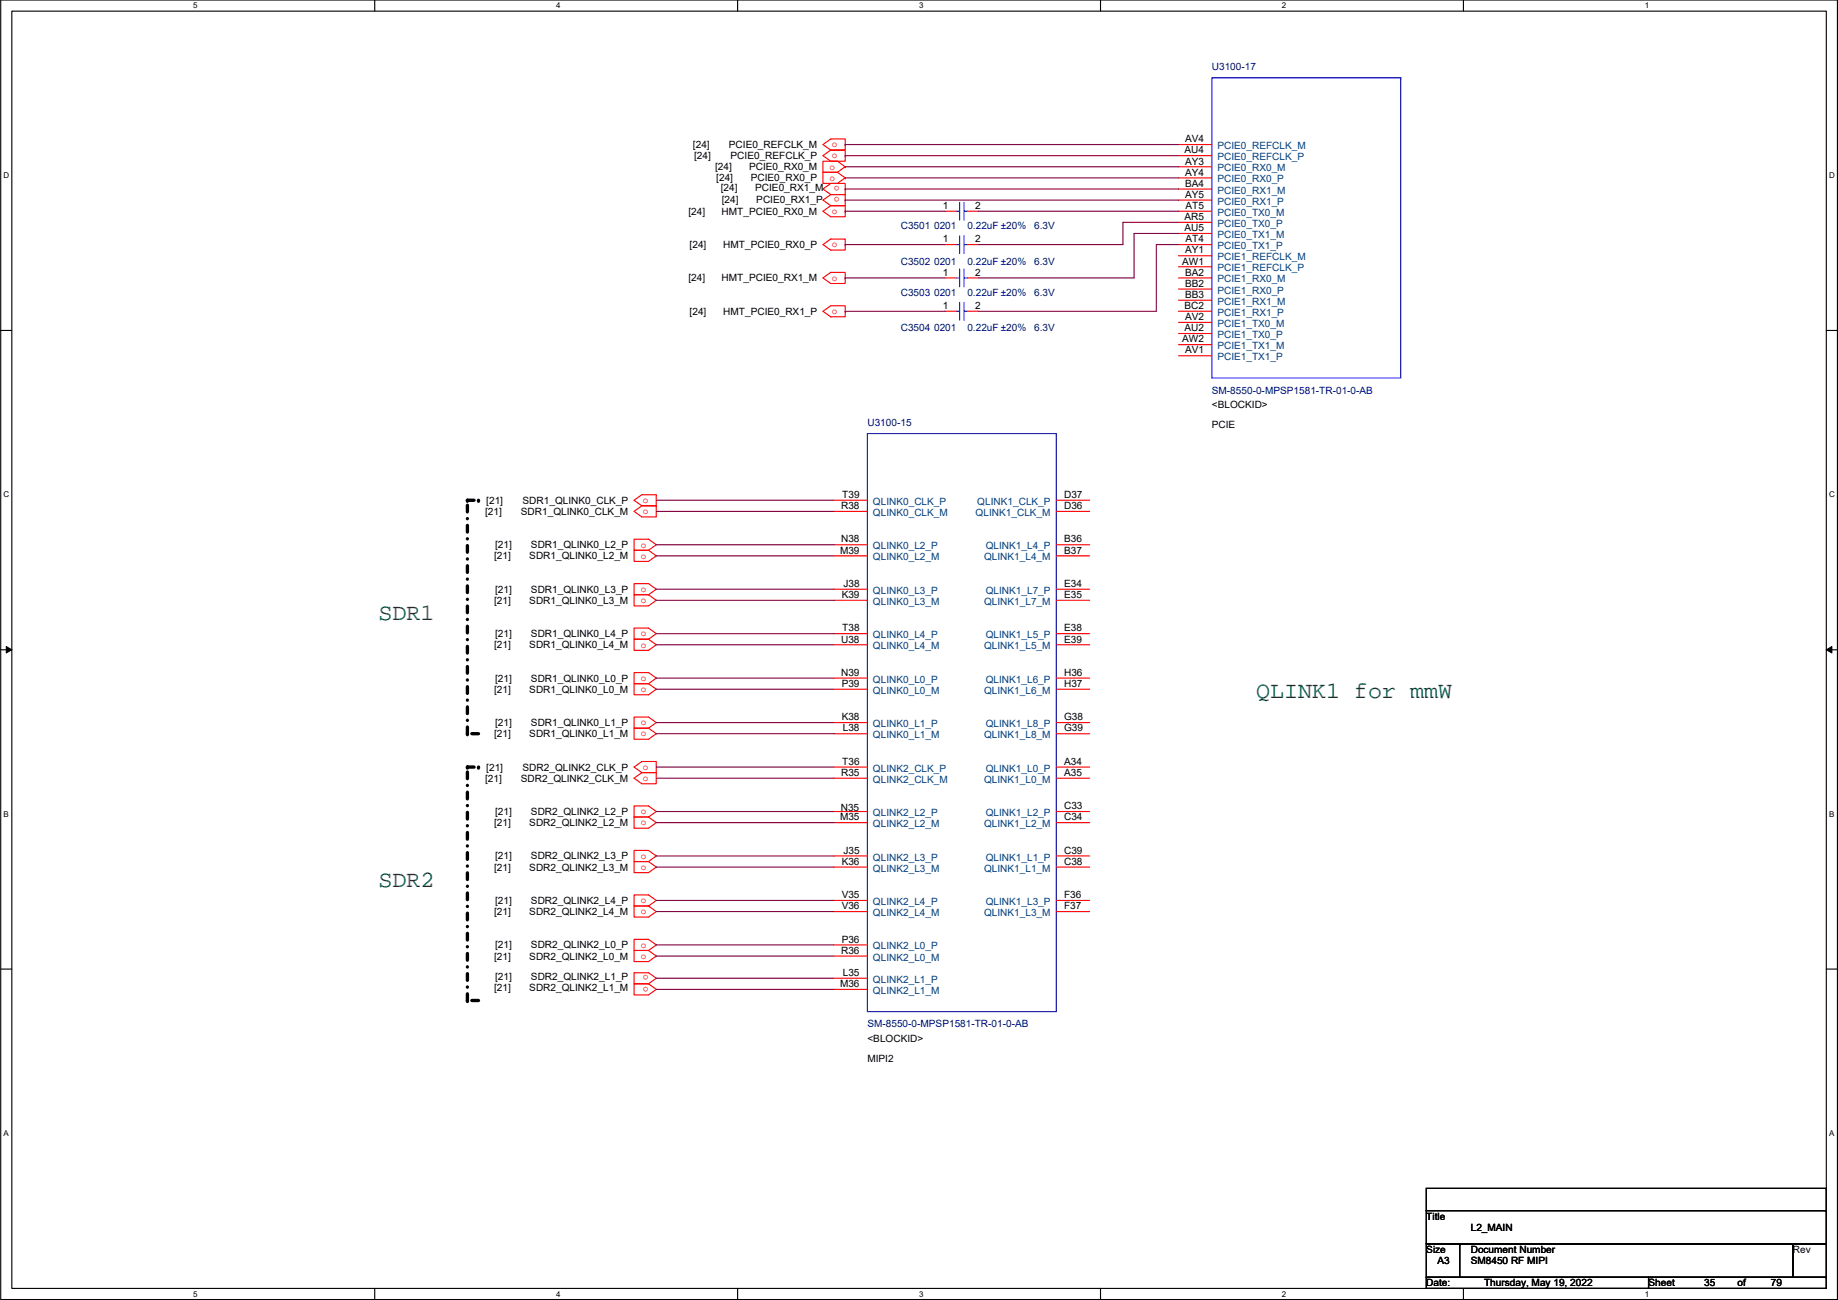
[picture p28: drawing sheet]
<svg xmlns="http://www.w3.org/2000/svg" width="420mm" height="297mm" viewBox="0 0 420 297" stroke-linecap="round" stroke-linejoin="round" font-family="sans-serif">
<defs><g id="words">
<g font-size="5.3" fill="#008000">
<text x="86.5" y="141.6">SDR1</text>
<text x="287.2" y="159.4">QLINK1 for mmW</text>
<text x="86.5" y="202.6">SDR2</text>
</g>
<g font-size="2.3" fill="#000080">
<text x="277" y="16">U3100-17</text>
<text x="205.9" y="52.4">C3501</text>
<text x="213.5" y="52.4">0201</text>
<text x="221.1" y="52.4">0.22uF ±20%</text>
<text x="236.4" y="52.4">6.3V</text>
<text x="205.9" y="60.5">C3502</text>
<text x="213.5" y="60.5">0201</text>
<text x="221.1" y="60.5">0.22uF ±20%</text>
<text x="236.4" y="60.5">6.3V</text>
<text x="205.9" y="67.6">C3503</text>
<text x="213.5" y="67.6">0201</text>
<text x="221.1" y="67.6">0.22uF ±20%</text>
<text x="236.4" y="67.6">6.3V</text>
<text x="205.9" y="75.7">C3504</text>
<text x="213.5" y="75.7">0201</text>
<text x="221.1" y="75.7">0.22uF ±20%</text>
<text x="236.4" y="75.7">6.3V</text>
<text x="277" y="90">SM-8550-0-MPSP1581-TR-01-0-AB</text>
<text x="198.3" y="97.3">U3100-15</text>
<text x="198.3" y="234.7">SM-8550-0-MPSP1581-TR-01-0-AB</text>
</g>
<g font-size="2.3">
<text x="158.4" y="33.8">[24]</text>
<text x="166.6" y="33.8">PCIE0_REFCLK_M</text>
<text x="270.8" y="35.1">AU4</text>
<text x="270.9" y="32.5">AV4</text>
<text x="158.7" y="36.4">[24]</text>
<text x="163.5" y="38.9">[24]</text>
<text x="163.7" y="41.4">[24]</text>
<text x="167" y="36.4">PCIE0_REFCLK_P</text>
<text x="171.2" y="38.9">PCIE0_RX0_M</text>
<text x="171.6" y="41.4">PCIE0_RX0_P</text>
<text x="270.9" y="37.6">AY3</text>
<text x="270.9" y="40.1">AY4</text>
<text x="164.8" y="43.7">[24]</text>
<text x="165" y="46.3">[24]</text>
<text x="172.6" y="43.7">PCIE0_RX1_M</text>
<text x="172.9" y="46.3">PCIE0_RX1_P</text>
<text x="215.5" y="47.8">1</text>
<text x="222.9" y="47.8">2</text>
<text x="270.9" y="42.7">BA4</text>
<text x="270.9" y="45.2">AY5</text>
<text x="271" y="47.8">AT5</text>
<text x="157.4" y="49.1">[24]</text>
<text x="165" y="49.1">HMT_PCIE0_RX0_M</text>
<text x="270.8" y="50.3">AR5</text>
<text x="270.8" y="52.8">AU5</text>
<text x="157.6" y="56.7">[24]</text>
<text x="165.3" y="56.7">HMT_PCIE0_RX0_P</text>
<text x="215.5" y="55.4">1</text>
<text x="222.9" y="55.4">2</text>
<text x="270.9" y="57.9">AY1</text>
<text x="271" y="55.4">AT4</text>
<text x="157.4" y="64.3">[24]</text>
<text x="165" y="64.3">HMT_PCIE0_RX1_M</text>
<text x="215.5" y="63">1</text>
<text x="222.9" y="63">2</text>
<text x="270.3" y="60.5">AW1</text>
<text x="270.9" y="63">BA2</text>
<text x="270.9" y="65.5">BB2</text>
<text x="157.6" y="71.9">[24]</text>
<text x="165.3" y="71.9">HMT_PCIE0_RX1_P</text>
<text x="215.5" y="70.6">1</text>
<text x="222.9" y="70.6">2</text>
<text x="270.8" y="70.6">BC2</text>
<text x="270.9" y="68.1">BB3</text>
<text x="270.8" y="75.7">AU2</text>
<text x="270.9" y="73.2">AV2</text>
<text x="270.3" y="78.2">AW2</text>
<text x="270.9" y="80.8">AV1</text>
<text x="277" y="93.3">&lt;BLOCKID&gt;</text>
<text x="277" y="97.8">PCIE</text>
<text x="192.5" y="113.8">T39</text>
<text x="243.2" y="113.8">D37</text>
<text x="110.9" y="117.6">[21]</text>
<text x="111.2" y="115.1">[21]</text>
<text x="119.1" y="117.6">SDR1_QLINK0_CLK_M</text>
<text x="119.5" y="115.1">SDR1_QLINK0_CLK_P</text>
<text x="192.3" y="116.3">R38</text>
<text x="243.2" y="116.3">D36</text>
<text x="113.2" y="125.3">[21]</text>
<text x="121.4" y="125.3">SDR1_QLINK0_L2_P</text>
<text x="192.3" y="124">N38</text>
<text x="243.2" y="124">B36</text>
<text x="112.9" y="127.8">[21]</text>
<text x="121" y="127.8">SDR1_QLINK0_L2_M</text>
<text x="192" y="126.5">M39</text>
<text x="243.2" y="126.5">B37</text>
<text x="112.9" y="138">[21]</text>
<text x="113.2" y="135.4">[21]</text>
<text x="121" y="138">SDR1_QLINK0_L3_M</text>
<text x="121.4" y="135.4">SDR1_QLINK0_L3_P</text>
<text x="192.4" y="136.7">K39</text>
<text x="192.8" y="134.1">J38</text>
<text x="243.2" y="136.7">E35</text>
<text x="243.2" y="134.1">E34</text>
<text x="112.9" y="148.1">[21]</text>
<text x="113.2" y="145.6">[21]</text>
<text x="121" y="148.1">SDR1_QLINK0_L4_M</text>
<text x="121.4" y="145.6">SDR1_QLINK0_L4_P</text>
<text x="192.3" y="146.8">U38</text>
<text x="192.5" y="144.3">T38</text>
<text x="243.2" y="146.8">E39</text>
<text x="243.2" y="144.3">E38</text>
<text x="113.2" y="155.7">[21]</text>
<text x="121.4" y="155.7">SDR1_QLINK0_L0_P</text>
<text x="192.3" y="154.4">N39</text>
<text x="243.2" y="154.4">H36</text>
<text x="112.9" y="158.3">[21]</text>
<text x="121" y="158.3">SDR1_QLINK0_L0_M</text>
<text x="192.4" y="157">P39</text>
<text x="243.2" y="157">H37</text>
<text x="113.2" y="165.9">[21]</text>
<text x="121.4" y="165.9">SDR1_QLINK0_L1_P</text>
<text x="192.4" y="164.6">K38</text>
<text x="192.7" y="167.1">L38</text>
<text x="243.2" y="167.1">G39</text>
<text x="243.2" y="164.6">G38</text>
<text x="112.9" y="168.4">[21]</text>
<text x="121" y="168.4">SDR1_QLINK0_L1_M</text>
<text x="110.9" y="178.6">[21]</text>
<text x="111.2" y="176.1">[21]</text>
<text x="119.1" y="178.6">SDR2_QLINK2_CLK_M</text>
<text x="119.5" y="176.1">SDR2_QLINK2_CLK_P</text>
<text x="192.3" y="177.3">R35</text>
<text x="192.5" y="174.8">T36</text>
<text x="243.2" y="177.3">A35</text>
<text x="243.2" y="174.8">A34</text>
<text x="192.2" y="185.2">N35</text>
<text x="243.2" y="184.9">C33</text>
<text x="112.9" y="188.8">[21]</text>
<text x="113.2" y="186.2">[21]</text>
<text x="121" y="188.8">SDR2_QLINK2_L2_M</text>
<text x="121.4" y="186.2">SDR2_QLINK2_L2_P</text>
<text x="192" y="187.5">M35</text>
<text x="243.2" y="187.5">C34</text>
<text x="113.2" y="196.4">[21]</text>
<text x="121.4" y="196.4">SDR2_QLINK2_L3_P</text>
<text x="192.4" y="197.6">K36</text>
<text x="192.8" y="195.1">J35</text>
<text x="243.2" y="197.6">C38</text>
<text x="243.2" y="195.1">C39</text>
<text x="112.9" y="198.9">[21]</text>
<text x="121" y="198.9">SDR2_QLINK2_L3_M</text>
<text x="112.9" y="209.1">[21]</text>
<text x="113.2" y="206.5">[21]</text>
<text x="121" y="209.1">SDR2_QLINK2_L4_M</text>
<text x="121.4" y="206.5">SDR2_QLINK2_L4_P</text>
<text x="192.4" y="207.8">V36</text>
<text x="192.4" y="205.2">V35</text>
<text x="243.2" y="207.8">F37</text>
<text x="243.2" y="205.2">F36</text>
<text x="192.4" y="215.4">P36</text>
<text x="112.9" y="219.2">[21]</text>
<text x="113.2" y="216.7">[21]</text>
<text x="121" y="219.2">SDR2_QLINK2_L0_M</text>
<text x="121.4" y="216.7">SDR2_QLINK2_L0_P</text>
<text x="192.3" y="217.9">R36</text>
<text x="112.9" y="226.4">[21]</text>
<text x="113.2" y="223.8">[21]</text>
<text x="121" y="226.4">SDR2_QLINK2_L1_M</text>
<text x="121.4" y="223.8">SDR2_QLINK2_L1_P</text>
<text x="192" y="225.6">M36</text>
<text x="192.7" y="223">L35</text>
<text x="198.3" y="238">&lt;BLOCKID&gt;</text>
<text x="198.3" y="242.6">MIPI2</text>
<text x="326" y="278.7">Title</text>
<text x="336.2" y="281.2">L2_MAIN</text>
<text x="326" y="286.3">Size</text>
<text x="336.2" y="286.3">Document Number</text>
<text x="409.9" y="286.3">Rev</text>
<text x="326" y="293.9">Date:</text>
<text x="328.6" y="288.8">A3</text>
<text x="336.2" y="288.8">SM8450 RF MIPI</text>
<text x="339.3" y="293.9">Thursday, May 19, 2022</text>
<text x="376.8" y="293.9">Sheet</text>
<text x="389.5" y="293.9">35</text>
<text x="397.2" y="293.9">of</text>
<text x="404.8" y="293.9">79</text>
</g>
<g font-size="2.3" fill="#f00">
<text x="190.2" y="33.7">o</text>
<text x="189.6" y="38.7">o</text>
<text x="189.6" y="41.3">o</text>
<text x="190.2" y="36.2">o</text>
<text x="191.9" y="45.1" transform="rotate(180 191.9 45.1)">o</text>
<text x="191.9" y="42.6" transform="rotate(180 191.9 42.6)">o</text>
<text x="190.2" y="48.9">o</text>
<text x="190.2" y="56.5">o</text>
<text x="190.2" y="64.1">o</text>
<text x="190.2" y="71.8">o</text>
<text x="147" y="114.9">o</text>
<text x="147" y="117.5">o</text>
<text x="146.5" y="125.1">o</text>
<text x="146.5" y="127.6">o</text>
<text x="146.5" y="135.3">o</text>
<text x="146.5" y="137.8">o</text>
<text x="146.5" y="145.4">o</text>
<text x="146.5" y="148">o</text>
<text x="146.5" y="155.6">o</text>
<text x="146.5" y="158.1">o</text>
<text x="146.5" y="165.7">o</text>
<text x="146.5" y="168.3">o</text>
<text x="147" y="175.9">o</text>
<text x="147" y="178.4">o</text>
<text x="146.5" y="186.1">o</text>
<text x="146.5" y="188.6">o</text>
<text x="146.5" y="196.2">o</text>
<text x="146.5" y="198.8">o</text>
<text x="146.5" y="206.4">o</text>
<text x="146.5" y="208.9">o</text>
<text x="146.5" y="216.5">o</text>
<text x="146.5" y="219.1">o</text>
<text x="148.2" y="222.9" transform="rotate(180 148.2 222.9)">o</text>
<text x="148.2" y="225.4" transform="rotate(180 148.2 225.4)">o</text>
</g>
<g font-size="2.3" fill="#004080">
<text x="278.3" y="34.1">PCIE0_REFCLK_M</text>
<text x="278.3" y="36.6">PCIE0_REFCLK_P</text>
<text x="278.3" y="39.1">PCIE0_RX0_M</text>
<text x="278.3" y="41.7">PCIE0_RX0_P</text>
<text x="278.3" y="44.2">PCIE0_RX1_M</text>
<text x="278.3" y="46.8">PCIE0_RX1_P</text>
<text x="278.3" y="49.3">PCIE0_TX0_M</text>
<text x="278.3" y="51.8">PCIE0_TX0_P</text>
<text x="278.3" y="54.4">PCIE0_TX1_M</text>
<text x="278.3" y="56.9">PCIE0_TX1_P</text>
<text x="278.3" y="59.5">PCIE1_REFCLK_M</text>
<text x="278.3" y="62">PCIE1_REFCLK_P</text>
<text x="278.3" y="64.5">PCIE1_RX0_M</text>
<text x="278.3" y="67.1">PCIE1_RX0_P</text>
<text x="278.3" y="69.6">PCIE1_RX1_M</text>
<text x="278.3" y="72.2">PCIE1_RX1_P</text>
<text x="278.3" y="74.7">PCIE1_TX0_M</text>
<text x="278.3" y="77.2">PCIE1_TX0_P</text>
<text x="278.3" y="79.8">PCIE1_TX1_M</text>
<text x="278.3" y="82.3">PCIE1_TX1_P</text>
<text x="199.6" y="117.9">QLINK0_CLK_M</text>
<text x="199.6" y="115.3">QLINK0_CLK_P</text>
<text x="223" y="117.9">QLINK1_CLK_M</text>
<text x="223.4" y="115.3">QLINK1_CLK_P</text>
<text x="199.6" y="125.5">QLINK0_L2_P</text>
<text x="225.3" y="125.5">QLINK1_L4_P</text>
<text x="199.6" y="128">QLINK0_L2_M</text>
<text x="224.9" y="128">QLINK1_L4_M</text>
<text x="199.6" y="135.7">QLINK0_L3_P</text>
<text x="225.3" y="135.7">QLINK1_L7_P</text>
<text x="199.6" y="138.2">QLINK0_L3_M</text>
<text x="224.9" y="138.2">QLINK1_L7_M</text>
<text x="199.6" y="148.4">QLINK0_L4_M</text>
<text x="199.6" y="145.8">QLINK0_L4_P</text>
<text x="224.9" y="148.4">QLINK1_L5_M</text>
<text x="225.3" y="145.8">QLINK1_L5_P</text>
<text x="199.6" y="156">QLINK0_L0_P</text>
<text x="225.3" y="156">QLINK1_L6_P</text>
<text x="199.6" y="158.5">QLINK0_L0_M</text>
<text x="224.9" y="158.5">QLINK1_L6_M</text>
<text x="199.6" y="166.1">QLINK0_L1_P</text>
<text x="225.3" y="166.1">QLINK1_L8_P</text>
<text x="199.6" y="168.7">QLINK0_L1_M</text>
<text x="224.9" y="168.7">QLINK1_L8_M</text>
<text x="199.6" y="178.8">QLINK2_CLK_M</text>
<text x="199.6" y="176.3">QLINK2_CLK_P</text>
<text x="224.9" y="178.8">QLINK1_L0_M</text>
<text x="225.3" y="176.3">QLINK1_L0_P</text>
<text x="199.6" y="189">QLINK2_L2_M</text>
<text x="199.6" y="186.5">QLINK2_L2_P</text>
<text x="224.9" y="189">QLINK1_L2_M</text>
<text x="225.3" y="186.5">QLINK1_L2_P</text>
<text x="199.6" y="196.6">QLINK2_L3_P</text>
<text x="225.3" y="196.6">QLINK1_L1_P</text>
<text x="199.6" y="199.2">QLINK2_L3_M</text>
<text x="224.9" y="199.2">QLINK1_L1_M</text>
<text x="199.6" y="209.3">QLINK2_L4_M</text>
<text x="199.6" y="206.8">QLINK2_L4_P</text>
<text x="224.9" y="209.3">QLINK1_L3_M</text>
<text x="225.3" y="206.8">QLINK1_L3_P</text>
<text x="199.6" y="219.5">QLINK2_L0_M</text>
<text x="199.6" y="216.9">QLINK2_L0_P</text>
<text x="199.6" y="227.1">QLINK2_L1_M</text>
<text x="199.6" y="224.6">QLINK2_L1_P</text>
</g>
<g font-size="1.8">
<text x="44.2" y="1.9">5</text>
<text x="127.1" y="1.9">4</text>
<text x="210.1" y="1.9">3</text>
<text x="293.1" y="1.9">2</text>
<text x="376" y="1.9">1</text>
<text x=".8" y="40.7">D</text>
<text x="418.1" y="40.7">D</text>
<text x=".8" y="113.6">C</text>
<text x="418.1" y="113.6">C</text>
<text x=".8" y="186.6">B</text>
<text x="418.1" y="186.6">B</text>
<text x=".8" y="259.6">A</text>
<text x="418.1" y="259.6">A</text>
<text x="44.2" y="296.3">5</text>
<text x="127.1" y="296.3">4</text>
<text x="210.1" y="296.3">3</text>
<text x="293.1" y="296.3">2</text>
<text x="376" y="296.3">1</text>
</g>
</g></defs>
<path d="M.2 0h419.8v296.9h-419.8zM2.7 2.5h414.8v291.9h-414.8z" fill="none" stroke="#000" stroke-width=".25"/>
<g fill="#fff">
<path d="M44.2 .3h1v2h-1z"/>
<path d="M44.2 294.6h1v2.1h-1z"/>
</g>
<path d="M85.7 0v2.5M85.7 294.4v2.5" fill="none" stroke="#000" stroke-width=".25"/>
<g fill="#fff">
<path d="M127.1 .3h1v2h-1z"/>
<path d="M127.1 294.6h1v2.1h-1z"/>
</g>
<path d="M168.6 0v2.5M168.6 294.4v2.5" fill="none" stroke="#000" stroke-width=".25"/>
<g fill="#fff">
<path d="M210.1 .3h1v2h-1z"/>
<path d="M210.1 294.6h1v2.1h-1z"/>
</g>
<path d="M251.6 0v2.5M251.6 294.4v2.5" fill="none" stroke="#000" stroke-width=".25"/>
<g fill="#fff">
<path d="M293.1 .3h1v2h-1z"/>
<path d="M293.1 294.6h1v2.1h-1z"/>
</g>
<path d="M334.5 0v2.5M334.5 294.4v2.5" fill="none" stroke="#000" stroke-width=".25"/>
<g fill="#fff">
<path d="M376 .3h1v2h-1z"/>
<path d="M376 294.6h1v2.1h-1z"/>
<path d="M.8 39h1.3v2.1h-1.3z"/>
<path d="M418.1 39h1.3v2.1h-1.3z"/>
<path d="M.8 112h1.3v2h-1.3z"/>
<path d="M418.1 112h1.3v2h-1.3z"/>
</g>
<path d="M.2 75.5h2.5M417.5 75.5h2.5" fill="none" stroke="#000" stroke-width=".25"/>
<g fill="#fff">
<path d="M.8 184.9h1.2v2.1h-1.2z"/>
<path d="M418.1 184.9h1.2v2.1h-1.2z"/>
</g>
<path d="M.2 148.5h2.5M417.5 148.5h2.5" fill="none" stroke="#000" stroke-width=".25"/>
<path d="M1.4 147.7l1.3 .8-1.3 .7zM417.5 148.5l1.3-.8v1.5z" fill="#000" stroke="#000" stroke-width=".23"/>
<g fill="#fff">
<path d="M.8 257.9h1.2v2h-1.2z"/>
<path d="M418.1 257.9h1.2v2h-1.2z"/>
</g>
<g fill="none" stroke="#000" stroke-width=".25">
<path d="M.2 221.4h2.5M417.5 221.4h2.5M326 271.5h91.5v5.1h-91.5zM326 276.6h91.5v7.6h-91.5zM417.5 271.5h.1M417.5 276.6h.1M326 284.2h7.7v7.7h-7.7zM326 291.9h50.8v2.5h-50.8zM333.7 284.2h.1M333.7 284.2h76.2v7.7h-76.2zM376.8 291.9h.1M376.8 291.9h40.7v2.5h-40.7z"/>
<path d="M409.9 284.2h.1M409.9 284.2h7.6v7.7h-7.6zM417.5 284.2h.1M417.5 291.9h.1"/>
</g>
<path d="M106.8 114.3h.1M106.8 114.3h2.6M109.4 114.3h.1M106.8 167.6v-53.3M106.8 167.6h.1M106.8 175.3h2.6M106.8 175.3h.1M109.4 167.6h-2.6M109.4 175.3h.1M106.8 228.6v-53.3M106.8 228.6h.1M109.4 228.6h-2.6" fill="none" stroke="#000" stroke-width=".76" stroke-dasharray="1.5 1.5 0 1.5"/>
<g fill="none" stroke="#f00" stroke-width=".25">
<path d="M188.1 36.8h3.3l1.8 1.3-1.8 1.3h-3.3zM188.1 39.4h3.3l1.8 1.2-1.8 1.3h-3.3zM188.1 33l1.8-1.2h3.3v2.5h-3.3zM188.1 35.6l1.8-1.3h3.3v2.5h-3.3zM269.4 33h7.6M269.4 35.6h7.6M269.4 38.1h7.6M188.1 48.3l1.8-1.3h3.3v2.5h-3.3zM188.1 55.9l1.8-1.3h3.3v2.6h-3.3zM188.1 43.2l1.8-1.3h3.3v2.6h-3.3zM189.9 44.5l-1.8 1.2 1.8 1.3M189.9 44.5h3.3v2.5h-3.3"/>
<path d="M216.1 55.9h2.5M216.1 48.3h2.5M221.1 55.9h2.6M221.1 48.3h2.6M269.4 40.6h7.6M269.4 43.2h7.6M269.4 45.7h7.6M269.4 48.3h7.6M269.4 50.8h7.6M269.4 53.3h7.6M269.4 55.9h7.6M269.4 58.4h7.6"/>
<path d="M188.1 63.5l1.8-1.3h3.3v2.6h-3.3zM188.1 71.1l1.8-1.2h3.3v2.5h-3.3zM216.1 63.5h2.5M216.1 71.1h2.5M221.1 63.5h2.6M221.1 71.1h2.6M269.4 61h7.6M269.4 63.5h7.6M269.4 66h7.6M269.4 68.6h7.6M269.4 71.1h7.6M269.4 73.7h7.6"/>
<path d="M269.4 76.2h7.6M269.4 78.7h7.6M269.4 81.3h7.6M144.9 114.3l1.8-1.3h3.3v2.6h-3.3zM144.9 116.8l1.8-1.2h3.3v2.5h-3.3zM190.7 116.8h7.6M190.7 114.3h7.6M241.5 114.3h7.6M241.5 116.8h7.6M144.9 123.2h3.3l1.8 1.3-1.8 1.2h-3.3zM144.9 125.7h3.3l1.8 1.3-1.8 1.3h-3.3zM144.9 133.4h3.3l1.8 1.2-1.8 1.3h-3.3z"/>
<path d="M144.9 135.9h3.3l1.8 1.3-1.8 1.2h-3.3zM190.7 127h7.6M190.7 124.5h7.6M190.7 137.2h7.6M190.7 134.6h7.6M241.5 127h7.6M241.5 124.5h7.6M241.5 137.2h7.6M241.5 134.6h7.6M144.9 143.5h3.3l1.8 1.3-1.8 1.3h-3.3zM144.9 146.1h3.3l1.8 1.2-1.8 1.3h-3.3zM144.9 153.7h3.3l1.8 1.2-1.8 1.3h-3.3z"/>
<path d="M144.9 156.2h3.3l1.8 1.3-1.8 1.3h-3.3zM190.7 157.5h7.6M190.7 154.9h7.6M190.7 147.3h7.6M190.7 144.8h7.6M241.5 147.3h7.6M241.5 144.8h7.6M241.5 157.5h7.6M241.5 154.9h7.6M144.9 175.3l1.8-1.3h3.3v2.5h-3.3zM144.9 177.8l1.8-1.3h3.3v2.6h-3.3zM144.9 163.8h3.3l1.8 1.3-1.8 1.3h-3.3z"/>
<path d="M144.9 166.4h3.3l1.8 1.2-1.8 1.3h-3.3zM190.7 167.6h7.6M190.7 165.1h7.6M190.7 177.8h7.6M190.7 175.3h7.6M241.5 177.8h7.6M241.5 175.3h7.6M241.5 167.6h7.6M241.5 165.1h7.6M144.9 184.2h3.3l1.8 1.2-1.8 1.3h-3.3zM144.9 186.7h3.3l1.8 1.3-1.8 1.2h-3.3zM144.9 194.3h3.3l1.8 1.3-1.8 1.3h-3.3z"/>
<path d="M144.9 196.9h3.3l1.8 1.2-1.8 1.3h-3.3zM190.7 188h7.6M190.7 185.4h7.6M190.7 198.1h7.6M190.7 195.6h7.6M241.5 198.1h7.6M241.5 195.6h7.6M241.5 188h7.6M241.5 185.4h7.6M144.9 204.5h3.3l1.8 1.2-1.8 1.3h-3.3zM144.9 207h3.3l1.8 1.3-1.8 1.3h-3.3zM144.9 214.6h3.3l1.8 1.3-1.8 1.3h-3.3z"/>
<path d="M144.9 217.2h3.3l1.8 1.2-1.8 1.3h-3.3zM190.7 218.4h7.6M190.7 215.9h7.6M190.7 208.3h7.6M190.7 205.7h7.6M241.5 208.3h7.6M241.5 205.7h7.6M144.9 222.3h3.3l1.8 1.2-1.8 1.3h-3.3zM144.9 224.8h3.3l1.8 1.3-1.8 1.2h-3.3zM190.7 226.1h7.6M190.7 223.5h7.6"/>
</g>
<g fill="none" stroke="#00f" stroke-width=".25">
<path d="M277 17.8h43.2v68.6h-43.2zM320.2 17.8h.1M218.6 55.9h.8M218.6 48.3h.8M219.4 53.9v4M219.4 46.2v4.1M220.4 53.9v4M220.4 55.9h.7M220.4 46.2v4.1M220.4 48.3h.7M218.6 63.5h.8M218.6 71.1h.8"/>
<path d="M219.4 61.5v4M219.4 69.1v4.1M220.4 61.5v4M220.4 63.5h.7M220.4 69.1v4.1M220.4 71.1h.7M198.3 99.1h43.2v132h-43.2zM241.5 99.1h.1"/>
</g>
<g fill="none" stroke="#800040" stroke-width=".25">
<path d="M193.2 33h76.2M193.2 35.6h76.2M193.2 38.1h76.2M193.2 33h.1M193.2 35.6h.1M193.2 38.1h.1M193.2 40.6h76.2M193.2 45.7h76.2M193.2 43.2h76.2M193.2 40.6h.1M193.2 48.3h.1M193.2 55.9h.1"/>
<path d="M193.2 45.7h.1M193.2 43.2h.1M193.2 48.3h22.9M193.2 55.9h22.9M223.7 48.3h45.7M269.4 53.3h-10.2v10.2h-35.5M269.4 55.9h-5.1v15.2h-40.6M269.4 50.8h-12.7v5.1h-33M193.2 63.5h.1M193.2 71.1h.1M193.2 63.5h22.9M193.2 71.1h22.9"/>
<path d="M150 114.3h40.7M150 116.8h40.7M150 124.5h40.7M150 127h40.7M150 134.6h40.7M150 137.2h40.7M150 144.8h40.7M150 147.3h40.7M150 154.9h40.7M150 157.5h40.7M150 165.1h40.7M150 167.6h40.7"/>
<path d="M150 175.3h40.7M150 177.8h40.7M150 185.4h40.7M150 188h40.7M150 195.6h40.7M150 198.1h40.7M150 205.7h40.7M150 208.3h40.7M150 215.9h40.7M150 218.4h40.7M150 226.1h40.7M150 223.5h40.7"/>
</g>
<use href="#words"/>
</svg>
